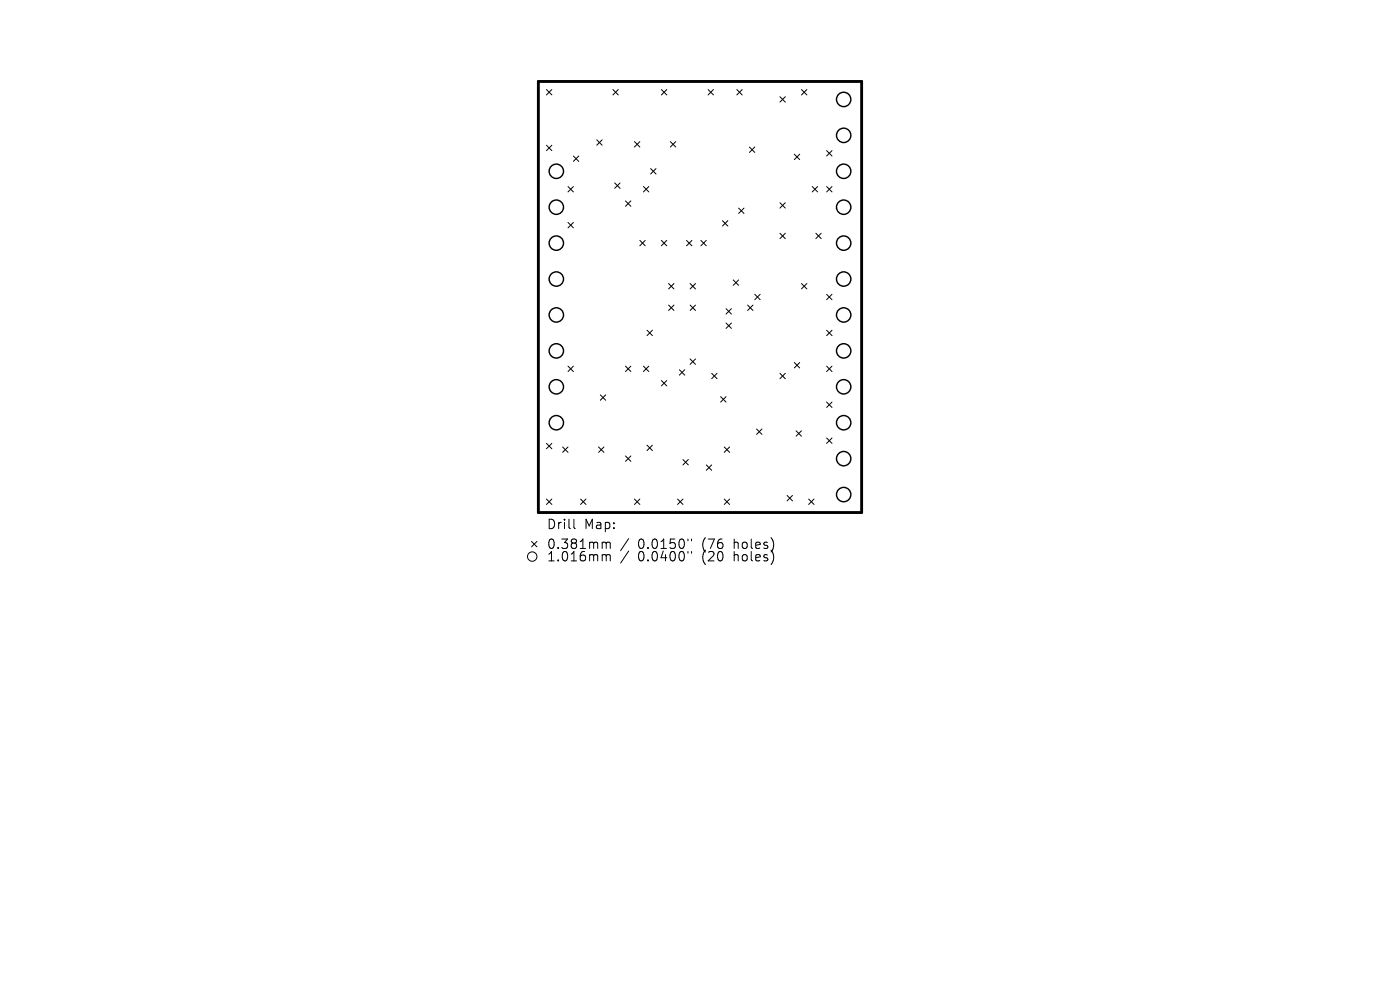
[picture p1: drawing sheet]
<svg xmlns="http://www.w3.org/2000/svg" width="297mm" height="210mm" viewBox="0 0 297 210" stroke-linecap="round" stroke-linejoin="round" font-family="sans-serif">
<defs><g id="words">
<g font-size="2.8">
<text x="115.9" y="112.5">Drill</text>
<text x="123.9" y="112.5">Map:</text>
<text x="115.9" y="116.7">0.381mm</text>
<text x="115.9" y="119.4">1.016mm</text>
<text x="135.4" y="116.7">0.0150&quot;</text>
<text x="135.4" y="119.4">0.0400&quot;</text>
<text x="149.1" y="116.7">(76</text>
<text x="149.1" y="119.4">(20</text>
<text x="155.9" y="116.7">holes)</text>
<text x="155.9" y="119.4">holes)</text>
</g>
</g></defs>
<path d="M114.2 17.3h68.6v91.4h-68.6z" fill="none" stroke="#000" stroke-width=".61"/>
<g fill="none" stroke="#000" stroke-width=".21">
<path d="M115.9 19l1.2 1.1M117.1 19l-1.2 1.1M130 19l1.2 1.1M131.2 19l-1.2 1.1M140.3 19l1.2 1.1M141.5 19l-1.2 1.1M150.2 19l1.2 1.1M151.4 19l-1.2 1.1M156.3 19l1.2 1.1M157.5 19l-1.2 1.1M170 19l1.2 1.1M171.2 19l-1.2 1.1"/>
<path d="M115.9 30.8l1.2 1.2M117.1 30.8l-1.2 1.2M120.5 39.6l1.1 1.1M121.6 39.6l-1.1 1.1M121.6 33.1l1.2 1.1M122.8 33.1l-1.2 1.1M126.6 29.7l1.1 1.1M127.7 29.7l-1.1 1.1M130.4 38.8l1.1 1.2M131.5 38.8l-1.1 1.2M134.6 30l1.1 1.2M135.7 30l-1.1 1.2"/>
<path d="M136.5 39.6l1.1 1.1M137.6 39.6l-1.1 1.1M138 35.8l1.2 1.1M139.2 35.8l-1.2 1.1M142.2 30l1.2 1.2M143.4 30l-1.2 1.2M159 31.2l1.1 1.1M160.1 31.2l-1.1 1.1M165.5 20.5l1.1 1.2M166.6 20.5l-1.1 1.2M168.5 32.7l1.1 1.2M169.6 32.7l-1.1 1.2"/>
<path d="M172.3 39.6l1.2 1.1M173.5 39.6l-1.2 1.1M175.4 32l1.1 1.1M175.4 39.6l1.1 1.1M176.5 39.6l-1.1 1.1M176.5 32l-1.1 1.1M120.5 47.2l1.1 1.1M121.6 47.2l-1.1 1.1M132.7 42.6l1.1 1.2M133.8 42.6l-1.1 1.2M135.7 51l1.2 1.1M136.9 51l-1.2 1.1"/>
<path d="M140.3 51l1.2 1.1M141.5 51l-1.2 1.1M145.6 51l1.2 1.1M146.8 51l-1.2 1.1M148.7 51l1.1 1.1M149.8 51l-1.1 1.1M153.3 46.8l1.1 1.2M154.4 46.8l-1.1 1.2M155.5 59.4l1.2 1.1M156.7 59.4l-1.2 1.1M156.7 44.1l1.1 1.2M157.8 44.1l-1.1 1.2"/>
<path d="M165.5 43l1.1 1.1M165.5 49.5l1.1 1.1M166.6 49.5l-1.1 1.1M166.6 43l-1.1 1.1M173.1 49.5l1.1 1.1M174.2 49.5l-1.1 1.1M120.5 77.7l1.1 1.1M121.6 77.7l-1.1 1.1M132.7 77.7l1.1 1.1M133.8 77.7l-1.1 1.1M136.5 77.7l1.1 1.1M137.3 70.1l1.1 1.1"/>
<path d="M137.6 77.7l-1.1 1.1M138.4 70.1l-1.1 1.1M141.8 60.1l1.2 1.2M141.8 64.7l1.2 1.2M143 60.1l-1.2 1.2M143 64.7l-1.2 1.2M144.1 78.4l1.2 1.2M145.3 78.4l-1.2 1.2M146.4 64.7l1.1 1.2M146.4 60.1l1.1 1.2M146.4 76.1l1.1 1.2M147.5 64.7l-1.1 1.2"/>
<path d="M147.5 60.1l-1.1 1.2M147.5 76.1l-1.1 1.2M151 79.2l1.1 1.1M152.1 79.2l-1.1 1.1M154 65.5l1.2 1.1M154 68.5l1.2 1.2M155.2 68.5l-1.2 1.2M155.2 65.5l-1.2 1.1M158.6 64.7l1.1 1.2M159.7 64.7l-1.1 1.2M160.1 62.4l1.2 1.2M161.3 62.4l-1.2 1.2"/>
<path d="M165.5 79.2l1.1 1.1M166.6 79.2l-1.1 1.1M168.5 76.9l1.1 1.2M169.6 76.9l-1.1 1.2M170 60.1l1.2 1.2M171.2 60.1l-1.2 1.2M175.4 77.7l1.1 1.1M175.4 62.4l1.1 1.2M175.4 70.1l1.1 1.1M176.5 70.1l-1.1 1.1M176.5 62.4l-1.1 1.2M176.5 77.7l-1.1 1.1"/>
<path d="M115.9 94.1l1.2 1.1M117.1 94.1l-1.2 1.1M119.4 94.8l1.1 1.2M120.5 94.8l-1.1 1.2M127 94.8l1.1 1.2M127.4 83.8l1.1 1.1M128.1 94.8l-1.1 1.2M128.5 83.8l-1.1 1.1M132.7 96.7l1.1 1.2M133.8 96.7l-1.1 1.2M137.3 94.4l1.1 1.2M138.4 94.4l-1.1 1.2"/>
<path d="M140.3 80.7l1.2 1.2M141.5 80.7l-1.2 1.2M144.9 97.5l1.1 1.1M146 97.5l-1.1 1.1M149.8 98.6l1.2 1.2M151 98.6l-1.2 1.2M152.9 84.1l1.1 1.2M153.6 94.8l1.2 1.2M154 84.1l-1.1 1.2M154.8 94.8l-1.2 1.2M160.5 91l1.1 1.1M161.6 91l-1.1 1.1"/>
<path d="M168.9 91.4l1.1 1.1M170 91.4l-1.1 1.1M175.4 85.3l1.1 1.1M175.4 92.9l1.1 1.2M176.5 85.3l-1.1 1.1M176.5 92.9l-1.1 1.2M112.8 114.9l1.1 1.1M113.9 114.9l-1.1 1.1M115.9 105.9l1.2 1.1M117.1 105.9l-1.2 1.1M121.8 110.1v1.8l.2 .2M123.2 105.9l1.1 1.1"/>
<path d="M124.3 105.9l-1.1 1.1M128 115h.3l.3 .3M128 117.6l.5 .1 .1 .2M128.6 115.3l.3-.3 .5 .1 .1 1.2M128.6 115.3v1M128.6 117.9v1.1M128.6 117.9l.3-.3 .5 .1 .1 1.3M133.4 114.2l-1.7 2.6M133.4 116.9l-1.7 2.6M134.6 105.9l1.1 1.1M135.7 105.9l-1.1 1.1M143.7 105.9l1.2 1.1"/>
<path d="M144.9 105.9l-1.2 1.1M145.9 114.3v.4M145.9 117v.4M146.7 114.3v.4M146.7 117v.4M153.6 105.9l1.2 1.1M154.8 105.9l-1.2 1.1M167 105.1l1.1 1.1M168.1 105.1l-1.1 1.1M171.6 105.9l1.1 1.1M172.7 105.9l-1.1 1.1"/>
<circle cx="112.9" cy="118.1" r="1"/>
</g>
<g fill="none" stroke="#000" stroke-width=".3">
<circle cx="118" cy="36.3" r="1.52"/>
<circle cx="179" cy="28.7" r="1.52"/>
<circle cx="179" cy="36.3" r="1.52"/>
<circle cx="179" cy="21.1" r="1.52"/>
<circle cx="118" cy="51.6" r="1.52"/>
<circle cx="118" cy="59.2" r="1.52"/>
<circle cx="118" cy="44" r="1.52"/>
<circle cx="179" cy="51.6" r="1.52"/>
<circle cx="179" cy="44" r="1.52"/>
<circle cx="179" cy="59.2" r="1.52"/>
<circle cx="118" cy="66.8" r="1.52"/>
<circle cx="118" cy="74.4" r="1.52"/>
<circle cx="179" cy="66.8" r="1.52"/>
<circle cx="179" cy="74.4" r="1.52"/>
<circle cx="118" cy="82.1" r="1.52"/>
<circle cx="118" cy="89.7" r="1.52"/>
<circle cx="179" cy="82.1" r="1.52"/>
<circle cx="179" cy="97.3" r="1.52"/>
<circle cx="179" cy="89.7" r="1.52"/>
<circle cx="179" cy="104.9" r="1.52"/>
</g>
<use href="#words"/>
</svg>
